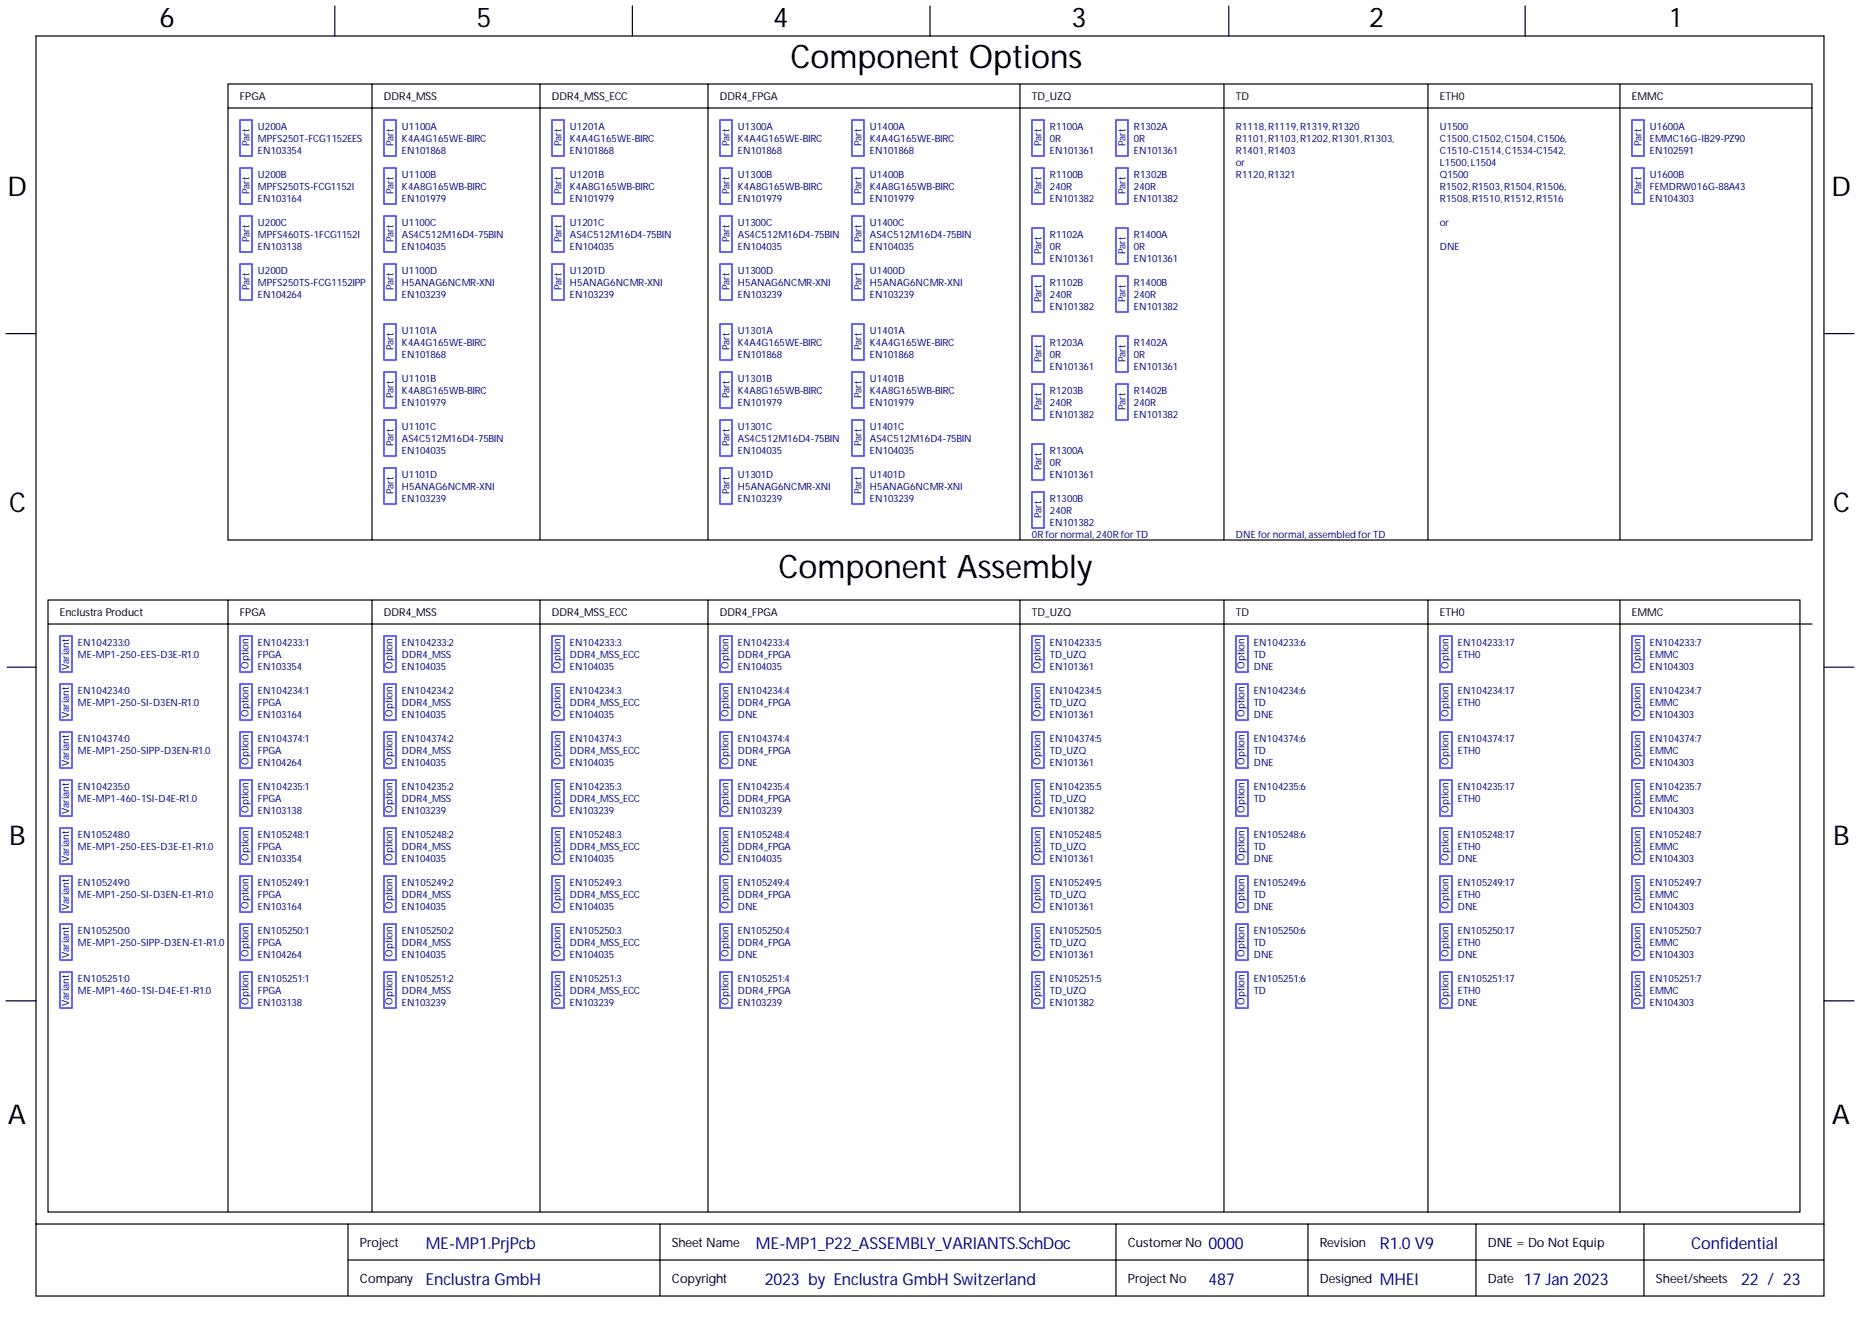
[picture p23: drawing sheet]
<svg xmlns="http://www.w3.org/2000/svg" width="393mm" height="282mm" viewBox="0 0 393 282" stroke-linecap="round" stroke-linejoin="round" font-family="sans-serif">
<defs><g id="words">
<g font-size="6.9">
<text x="167.1" y="14.3">Component Options</text>
<text x="164.5" y="122.1">Component Assembly</text>
</g>
<g font-size="5.8">
<text x="33.7" y="5.7">6</text>
<text x="100.7" y="5.7">5</text>
<text x="163.4" y="5.7">4</text>
<text x="226.5" y="5.7">3</text>
<text x="289.4" y="5.7">2</text>
<text x="353.1" y="5.7">1</text>
<text x="1.6" y="41.4">D</text>
<text x="387.1" y="41.4">D</text>
<text x="1.9" y="108.2">C</text>
<text x="387.5" y="108.2">C</text>
<text x="1.9" y="178.7">B</text>
<text x="387.5" y="178.7">B</text>
<text x="1.7" y="237.6">A</text>
<text x="387.2" y="237.6">A</text>
</g>
<g font-size="3.5" fill="#000080">
<text x="90" y="264.1">ME-MP1.PrjPcb</text>
<text x="159.8" y="264.1">ME-MP1_P22_ASSEMBLY_VARIANTS.SchDoc</text>
<text x="255.4" y="264.1">0000</text>
<text x="357.4" y="264.1">Confidential</text>
<text x="90" y="271.7">Enclustra GmbH</text>
<text x="161.6" y="271.7">2023 by Enclustra GmbH Switzerland</text>
<text x="255.4" y="271.7">487</text>
<text x="291.7" y="271.7">MHEI</text>
<text x="322.1" y="271.7">17 Jan 2023</text>
<text x="368" y="271.7">22 / 23</text>
</g>
<text font-size="3.5" fill="#00007c" x="291.7" y="264.1">R1.0V9</text>
<g font-size="2.7">
<text x="76.1" y="263.7">Project</text>
<text x="142" y="263.7">Sheet Name</text>
<text x="238.4" y="263.7">CustomerNo</text>
<text x="279" y="263.7">Revision</text>
<text x="314.5" y="263.7">DNE = Do Not Equip</text>
<text x="76.1" y="271.3">Company</text>
<text x="142" y="271.3">Copyright</text>
<text x="238.4" y="271.3">Project No</text>
<text x="279" y="271.3">Designed</text>
<text x="314.5" y="271.3">Date</text>
<text x="350" y="271.3">Sheet/sheets</text>
</g>
<g font-size="2.3">
<text x="50.7" y="21.2">FPGA</text>
<text x="81.2" y="21.2">DDR4_MSS</text>
<text x="116.7" y="21.2">DDR4_MSS_ECC</text>
<text x="152.2" y="21.2">DDR4_FPGA</text>
<text x="218.1" y="21.2">TD_UZQ</text>
<text x="261.2" y="21.2">TD</text>
<text x="304.4" y="21.2">ETH0</text>
<text x="344.9" y="21.2">EMMC</text>
<text x="12.7" y="130.3">Enclustra Product</text>
<text x="50.7" y="130.3">FPGA</text>
<text x="81.2" y="130.3">DDR4_MSS</text>
<text x="116.7" y="130.3">DDR4_MSS_ECC</text>
<text x="152.2" y="130.3">DDR4_FPGA</text>
<text x="218.1" y="130.3">TD_UZQ</text>
<text x="261.2" y="130.3">TD</text>
<text x="304.4" y="130.3">ETH0</text>
<text x="344.9" y="130.3">EMMC</text>
</g>
<g font-size="2.1" fill="#000080">
<text x="54.5" y="27.4">U200A</text>
<text x="54.5" y="29.9">MPFS250T-FCG1152EES</text>
<text x="85" y="27.4">U1100A</text>
<text x="85" y="29.9">K4A4G165WE-BIRC</text>
<text x="120.5" y="27.4">U1201A</text>
<text x="120.5" y="29.9">K4A4G165WE-BIRC</text>
<text x="156" y="27.4">U1300A</text>
<text x="156" y="29.9">K4A4G165WE-BIRC</text>
<text x="183.9" y="27.4">U1400A</text>
<text x="183.9" y="29.9">K4A4G165WE-BIRC</text>
<text x="221.9" y="27.4">R1100A</text>
<text x="221.9" y="29.9">0R</text>
<text x="239.7" y="27.4">R1302A</text>
<text x="239.7" y="29.9">0R</text>
<text x="261.2" y="27.4">R1118,R1119,R1319,R1320</text>
<text x="261.2" y="29.9">R1101,R1103,R1202,R1301,R1303,</text>
<text x="304.4" y="27.4">U1500</text>
<text x="304.4" y="29.9">C1500,C1502,C1504,C1506,</text>
<text x="348.7" y="27.4">U1600A</text>
<text x="348.7" y="29.9">EMMC16G-IB29-PZ90</text>
<text x="52.8" y="31" transform="rotate(-90 52.8 31)">Part</text>
<text x="54.5" y="32.5">EN103354</text>
<text x="83.2" y="31" transform="rotate(-90 83.2 31)">Part</text>
<text x="85" y="32.5">EN101868</text>
<text x="118.7" y="31" transform="rotate(-90 118.7 31)">Part</text>
<text x="120.5" y="32.5">EN101868</text>
<text x="154.2" y="31" transform="rotate(-90 154.2 31)">Part</text>
<text x="156" y="32.5">EN101868</text>
<text x="182.1" y="31" transform="rotate(-90 182.1 31)">Part</text>
<text x="183.9" y="32.5">EN101868</text>
<text x="220.2" y="31" transform="rotate(-90 220.2 31)">Part</text>
<text x="221.9" y="32.5">EN101361</text>
<text x="237.9" y="31" transform="rotate(-90 237.9 31)">Part</text>
<text x="239.7" y="32.5">EN101361</text>
<text x="261.2" y="35">or</text>
<text x="261.2" y="32.5">R1401,R1403</text>
<text x="304.4" y="32.5">C1510-C1514,C1534-C1542,</text>
<text x="304.4" y="35">L1500,L1504</text>
<text x="347" y="31" transform="rotate(-90 347 31)">Part</text>
<text x="348.7" y="32.5">EN102591</text>
<text x="52.8" y="41.1" transform="rotate(-90 52.8 41.1)">Part</text>
<text x="54.5" y="37.6">U200B</text>
<text x="54.5" y="40.1">MPFS250TS-FCG1152I</text>
<text x="83.2" y="41.1" transform="rotate(-90 83.2 41.1)">Part</text>
<text x="85" y="37.6">U1100B</text>
<text x="85" y="40.1">K4A8G165WB-BIRC</text>
<text x="118.7" y="41.1" transform="rotate(-90 118.7 41.1)">Part</text>
<text x="120.5" y="37.6">U1201B</text>
<text x="120.5" y="40.1">K4A8G165WB-BIRC</text>
<text x="154.2" y="41.1" transform="rotate(-90 154.2 41.1)">Part</text>
<text x="156" y="37.6">U1300B</text>
<text x="156" y="40.1">K4A8G165WB-BIRC</text>
<text x="182.1" y="41.1" transform="rotate(-90 182.1 41.1)">Part</text>
<text x="183.9" y="37.6">U1400B</text>
<text x="183.9" y="40.1">K4A8G165WB-BIRC</text>
<text x="220.2" y="41.1" transform="rotate(-90 220.2 41.1)">Part</text>
<text x="221.9" y="37.6">R1100B</text>
<text x="221.9" y="40.1">240R</text>
<text x="237.9" y="41.1" transform="rotate(-90 237.9 41.1)">Part</text>
<text x="239.7" y="37.6">R1302B</text>
<text x="239.7" y="40.1">240R</text>
<text x="261.2" y="37.6">R1120,R1321</text>
<text x="304.4" y="40.1">R1502,R1503,R1504,R1506,</text>
<text x="304.4" y="37.6">Q1500</text>
<text x="347" y="41.1" transform="rotate(-90 347 41.1)">Part</text>
<text x="348.7" y="37.6">U1600B</text>
<text x="348.7" y="40.1">FEMDRW016G-88A43</text>
<text x="54.5" y="42.6">EN103164</text>
<text x="54.5" y="47.7">U200C</text>
<text x="85" y="42.6">EN101979</text>
<text x="85" y="47.7">U1100C</text>
<text x="120.5" y="42.6">EN101979</text>
<text x="120.5" y="47.7">U1201C</text>
<text x="156" y="42.6">EN101979</text>
<text x="156" y="47.7">U1300C</text>
<text x="183.9" y="42.6">EN101979</text>
<text x="183.9" y="47.7">U1400C</text>
<text x="221.9" y="42.6">EN101382</text>
<text x="239.7" y="42.6">EN101382</text>
<text x="304.4" y="42.6">R1508,R1510,R1512,R1516</text>
<text x="304.4" y="47.7">or</text>
<text x="348.7" y="42.6">EN104303</text>
<text x="52.8" y="51.3" transform="rotate(-90 52.8 51.3)">Part</text>
<text x="54.5" y="52.8">EN103138</text>
<text x="54.5" y="50.2">MPFS460TS-1FCG1152I</text>
<text x="83.2" y="51.3" transform="rotate(-90 83.2 51.3)">Part</text>
<text x="85" y="52.8">EN104035</text>
<text x="85" y="50.2">AS4C512M16D4-75BIN</text>
<text x="118.7" y="51.3" transform="rotate(-90 118.7 51.3)">Part</text>
<text x="120.5" y="52.8">EN104035</text>
<text x="120.5" y="50.2">AS4C512M16D4-75BIN</text>
<text x="154.2" y="51.3" transform="rotate(-90 154.2 51.3)">Part</text>
<text x="156" y="52.8">EN104035</text>
<text x="156" y="50.2">AS4C512M16D4-75BIN</text>
<text x="182.1" y="51.3" transform="rotate(-90 182.1 51.3)">Part</text>
<text x="183.9" y="52.8">EN104035</text>
<text x="183.9" y="50.2">AS4C512M16D4-75BIN</text>
<text x="220.2" y="53.8" transform="rotate(-90 220.2 53.8)">Part</text>
<text x="221.9" y="50.2">R1102A</text>
<text x="221.9" y="52.8">0R</text>
<text x="237.9" y="53.8" transform="rotate(-90 237.9 53.8)">Part</text>
<text x="239.7" y="50.2">R1400A</text>
<text x="239.7" y="52.8">0R</text>
<text x="304.4" y="52.8">DNE</text>
<text x="54.5" y="57.9">U200D</text>
<text x="85" y="57.9">U1100D</text>
<text x="120.5" y="57.9">U1201D</text>
<text x="156" y="57.9">U1300D</text>
<text x="183.9" y="57.9">U1400D</text>
<text x="221.9" y="55.3">EN101361</text>
<text x="239.7" y="55.3">EN101361</text>
<text x="52.8" y="61.4" transform="rotate(-90 52.8 61.4)">Part</text>
<text x="54.5" y="62.9">EN104264</text>
<text x="54.5" y="60.4">MPFS250TS-FCG1152IPP</text>
<text x="83.2" y="61.4" transform="rotate(-90 83.2 61.4)">Part</text>
<text x="85" y="62.9">EN103239</text>
<text x="85" y="60.4">H5ANAG6NCMR-XNI</text>
<text x="118.7" y="61.4" transform="rotate(-90 118.7 61.4)">Part</text>
<text x="120.5" y="62.9">EN103239</text>
<text x="120.5" y="60.4">H5ANAG6NCMR-XNI</text>
<text x="154.2" y="61.4" transform="rotate(-90 154.2 61.4)">Part</text>
<text x="156" y="62.9">EN103239</text>
<text x="156" y="60.4">H5ANAG6NCMR-XNI</text>
<text x="182.1" y="61.4" transform="rotate(-90 182.1 61.4)">Part</text>
<text x="183.9" y="62.9">EN103239</text>
<text x="183.9" y="60.4">H5ANAG6NCMR-XNI</text>
<text x="220.2" y="63.9" transform="rotate(-90 220.2 63.9)">Part</text>
<text x="221.9" y="65.5">EN101382</text>
<text x="221.9" y="60.4">R1102B</text>
<text x="221.9" y="62.9">240R</text>
<text x="237.9" y="63.9" transform="rotate(-90 237.9 63.9)">Part</text>
<text x="239.7" y="65.5">EN101382</text>
<text x="239.7" y="60.4">R1400B</text>
<text x="239.7" y="62.9">240R</text>
<text x="85" y="70.5">U1101A</text>
<text x="156" y="70.5">U1301A</text>
<text x="183.9" y="70.5">U1401A</text>
<text x="83.2" y="74.1" transform="rotate(-90 83.2 74.1)">Part</text>
<text x="85" y="75.6">EN101868</text>
<text x="85" y="73.1">K4A4G165WE-BIRC</text>
<text x="154.2" y="74.1" transform="rotate(-90 154.2 74.1)">Part</text>
<text x="156" y="75.6">EN101868</text>
<text x="156" y="73.1">K4A4G165WE-BIRC</text>
<text x="182.1" y="74.1" transform="rotate(-90 182.1 74.1)">Part</text>
<text x="183.9" y="75.6">EN101868</text>
<text x="183.9" y="73.1">K4A4G165WE-BIRC</text>
<text x="220.2" y="76.6" transform="rotate(-90 220.2 76.6)">Part</text>
<text x="221.9" y="73.1">R1203A</text>
<text x="221.9" y="75.6">0R</text>
<text x="237.9" y="76.6" transform="rotate(-90 237.9 76.6)">Part</text>
<text x="239.7" y="73.1">R1402A</text>
<text x="239.7" y="75.6">0R</text>
<text x="85" y="80.7">U1101B</text>
<text x="85" y="83.2">K4A8G165WB-BIRC</text>
<text x="156" y="80.7">U1301B</text>
<text x="156" y="83.2">K4A8G165WB-BIRC</text>
<text x="183.9" y="80.7">U1401B</text>
<text x="183.9" y="83.2">K4A8G165WB-BIRC</text>
<text x="221.9" y="78.2">EN101361</text>
<text x="221.9" y="83.2">R1203B</text>
<text x="239.7" y="78.2">EN101361</text>
<text x="239.7" y="83.2">R1402B</text>
<text x="83.2" y="84.2" transform="rotate(-90 83.2 84.2)">Part</text>
<text x="85" y="85.8">EN101979</text>
<text x="154.2" y="84.2" transform="rotate(-90 154.2 84.2)">Part</text>
<text x="156" y="85.8">EN101979</text>
<text x="182.1" y="84.2" transform="rotate(-90 182.1 84.2)">Part</text>
<text x="183.9" y="85.8">EN101979</text>
<text x="220.2" y="86.8" transform="rotate(-90 220.2 86.8)">Part</text>
<text x="221.9" y="88.3">EN101382</text>
<text x="221.9" y="85.8">240R</text>
<text x="237.9" y="86.8" transform="rotate(-90 237.9 86.8)">Part</text>
<text x="239.7" y="88.3">EN101382</text>
<text x="239.7" y="85.8">240R</text>
<text x="83.2" y="94.4" transform="rotate(-90 83.2 94.4)">Part</text>
<text x="85" y="95.9">EN104035</text>
<text x="85" y="90.8">U1101C</text>
<text x="85" y="93.4">AS4C512M16D4-75BIN</text>
<text x="154.2" y="94.4" transform="rotate(-90 154.2 94.4)">Part</text>
<text x="156" y="95.9">EN104035</text>
<text x="156" y="90.8">U1301C</text>
<text x="156" y="93.4">AS4C512M16D4-75BIN</text>
<text x="182.1" y="94.4" transform="rotate(-90 182.1 94.4)">Part</text>
<text x="183.9" y="95.9">EN104035</text>
<text x="183.9" y="90.8">U1401C</text>
<text x="183.9" y="93.4">AS4C512M16D4-75BIN</text>
<text x="221.9" y="95.9">R1300A</text>
<text x="85" y="101">U1101D</text>
<text x="156" y="101">U1301D</text>
<text x="183.9" y="101">U1401D</text>
<text x="220.2" y="99.5" transform="rotate(-90 220.2 99.5)">Part</text>
<text x="221.9" y="101">EN101361</text>
<text x="221.9" y="98.5">0R</text>
<text x="83.2" y="104.5" transform="rotate(-90 83.2 104.5)">Part</text>
<text x="85" y="106.1">EN103239</text>
<text x="85" y="103.5">H5ANAG6NCMR-XNI</text>
<text x="154.2" y="104.5" transform="rotate(-90 154.2 104.5)">Part</text>
<text x="156" y="106.1">EN103239</text>
<text x="156" y="103.5">H5ANAG6NCMR-XNI</text>
<text x="182.1" y="104.5" transform="rotate(-90 182.1 104.5)">Part</text>
<text x="183.9" y="106.1">EN103239</text>
<text x="183.9" y="103.5">H5ANAG6NCMR-XNI</text>
<text x="221.9" y="106.1">R1300B</text>
<text x="218.1" y="113.7">0R fornormal, 240R forTD</text>
<text x="220.2" y="109.6" transform="rotate(-90 220.2 109.6)">Part</text>
<text x="221.9" y="111.1">EN101382</text>
<text x="221.9" y="108.6">240R</text>
<text x="261.2" y="113.7">DNE fornormal, assembled forTD</text>
<text x="16.5" y="136.5">EN104233:0</text>
<text x="54.5" y="136.5">EN104233:1</text>
<text x="85" y="136.5">EN104233:2</text>
<text x="120.5" y="136.5">EN104233:3</text>
<text x="156" y="136.5">EN104233:4</text>
<text x="221.9" y="136.5">EN104233:5</text>
<text x="265" y="136.5">EN104233:6</text>
<text x="308.2" y="136.5">EN104233:17</text>
<text x="348.7" y="136.5">EN104233:7</text>
<text x="14.6" y="141.6" transform="rotate(-90 14.6 141.6)">Variant</text>
<text x="16.5" y="139.1">ME-MP1-250-EES-D3E-R1.0</text>
<text x="52.5" y="141.4" transform="rotate(-90 52.5 141.4)">Option</text>
<text x="54.5" y="141.6">EN103354</text>
<text x="54.5" y="139.1">FPGA</text>
<text x="82.9" y="141.4" transform="rotate(-90 82.9 141.4)">Option</text>
<text x="85" y="141.6">EN104035</text>
<text x="85" y="139.1">DDR4_MSS</text>
<text x="118.4" y="141.4" transform="rotate(-90 118.4 141.4)">Option</text>
<text x="120.5" y="141.6">EN104035</text>
<text x="120.5" y="139.1">DDR4_MSS_ECC</text>
<text x="154" y="141.4" transform="rotate(-90 154 141.4)">Option</text>
<text x="156" y="141.6">EN104035</text>
<text x="156" y="139.1">DDR4_FPGA</text>
<text x="219.9" y="141.4" transform="rotate(-90 219.9 141.4)">Option</text>
<text x="221.9" y="141.6">EN101361</text>
<text x="221.9" y="139.1">TD_UZQ</text>
<text x="263" y="141.4" transform="rotate(-90 263 141.4)">Option</text>
<text x="265" y="141.6">DNE</text>
<text x="265" y="139.1">TD</text>
<text x="306.1" y="141.4" transform="rotate(-90 306.1 141.4)">Option</text>
<text x="308.2" y="139.1">ETH0</text>
<text x="346.7" y="141.4" transform="rotate(-90 346.7 141.4)">Option</text>
<text x="348.7" y="141.6">EN104303</text>
<text x="348.7" y="139.1">EMMC</text>
<text x="16.5" y="146.7">EN104234:0</text>
<text x="16.5" y="149.2">ME-MP1-250-SI-D3EN-R1.0</text>
<text x="54.5" y="146.7">EN104234:1</text>
<text x="54.5" y="149.2">FPGA</text>
<text x="85" y="146.7">EN104234:2</text>
<text x="85" y="149.2">DDR4_MSS</text>
<text x="120.5" y="146.7">EN104234:3</text>
<text x="120.5" y="149.2">DDR4_MSS_ECC</text>
<text x="156" y="146.7">EN104234:4</text>
<text x="156" y="149.2">DDR4_FPGA</text>
<text x="221.9" y="146.7">EN104234:5</text>
<text x="221.9" y="149.2">TD_UZQ</text>
<text x="265" y="146.7">EN104234:6</text>
<text x="265" y="149.2">TD</text>
<text x="308.2" y="146.7">EN104234:17</text>
<text x="308.2" y="149.2">ETH0</text>
<text x="348.7" y="146.7">EN104234:7</text>
<text x="348.7" y="149.2">EMMC</text>
<text x="14.6" y="151.7" transform="rotate(-90 14.6 151.7)">Variant</text>
<text x="52.5" y="151.6" transform="rotate(-90 52.5 151.6)">Option</text>
<text x="54.5" y="151.7">EN103164</text>
<text x="82.9" y="151.6" transform="rotate(-90 82.9 151.6)">Option</text>
<text x="85" y="151.7">EN104035</text>
<text x="118.4" y="151.6" transform="rotate(-90 118.4 151.6)">Option</text>
<text x="120.5" y="151.7">EN104035</text>
<text x="154" y="151.6" transform="rotate(-90 154 151.6)">Option</text>
<text x="156" y="151.7">DNE</text>
<text x="219.9" y="151.6" transform="rotate(-90 219.9 151.6)">Option</text>
<text x="221.9" y="151.7">EN101361</text>
<text x="263" y="151.6" transform="rotate(-90 263 151.6)">Option</text>
<text x="265" y="151.7">DNE</text>
<text x="306.1" y="151.6" transform="rotate(-90 306.1 151.6)">Option</text>
<text x="346.7" y="151.6" transform="rotate(-90 346.7 151.6)">Option</text>
<text x="348.7" y="151.7">EN104303</text>
<text x="14.6" y="161.9" transform="rotate(-90 14.6 161.9)">Variant</text>
<text x="16.5" y="156.8">EN104374:0</text>
<text x="16.5" y="159.4">ME-MP1-250-SIPP-D3EN-R1.0</text>
<text x="52.5" y="161.7" transform="rotate(-90 52.5 161.7)">Option</text>
<text x="54.5" y="161.9">EN104264</text>
<text x="54.5" y="156.8">EN104374:1</text>
<text x="54.5" y="159.4">FPGA</text>
<text x="82.9" y="161.7" transform="rotate(-90 82.9 161.7)">Option</text>
<text x="85" y="161.9">EN104035</text>
<text x="85" y="156.8">EN104374:2</text>
<text x="85" y="159.4">DDR4_MSS</text>
<text x="118.4" y="161.7" transform="rotate(-90 118.4 161.7)">Option</text>
<text x="120.5" y="161.9">EN104035</text>
<text x="120.5" y="156.8">EN104374:3</text>
<text x="120.5" y="159.4">DDR4_MSS_ECC</text>
<text x="154" y="161.7" transform="rotate(-90 154 161.7)">Option</text>
<text x="156" y="161.9">DNE</text>
<text x="156" y="156.8">EN104374:4</text>
<text x="156" y="159.4">DDR4_FPGA</text>
<text x="219.9" y="161.7" transform="rotate(-90 219.9 161.7)">Option</text>
<text x="221.9" y="161.9">EN101361</text>
<text x="221.9" y="156.8">EN104374:5</text>
<text x="221.9" y="159.4">TD_UZQ</text>
<text x="263" y="161.7" transform="rotate(-90 263 161.7)">Option</text>
<text x="265" y="161.9">DNE</text>
<text x="265" y="156.8">EN104374:6</text>
<text x="265" y="159.4">TD</text>
<text x="306.1" y="161.7" transform="rotate(-90 306.1 161.7)">Option</text>
<text x="308.2" y="156.8">EN104374:17</text>
<text x="308.2" y="159.4">ETH0</text>
<text x="346.7" y="161.7" transform="rotate(-90 346.7 161.7)">Option</text>
<text x="348.7" y="161.9">EN104303</text>
<text x="348.7" y="156.8">EN104374:7</text>
<text x="348.7" y="159.4">EMMC</text>
<text x="16.5" y="167">EN104235:0</text>
<text x="54.5" y="167">EN104235:1</text>
<text x="85" y="167">EN104235:2</text>
<text x="120.5" y="167">EN104235:3</text>
<text x="156" y="167">EN104235:4</text>
<text x="221.9" y="167">EN104235:5</text>
<text x="265" y="167">EN104235:6</text>
<text x="308.2" y="167">EN104235:17</text>
<text x="348.7" y="167">EN104235:7</text>
<text x="14.6" y="172" transform="rotate(-90 14.6 172)">Variant</text>
<text x="16.5" y="169.5">ME-MP1-460-1SI-D4E-R1.0</text>
<text x="52.5" y="171.9" transform="rotate(-90 52.5 171.9)">Option</text>
<text x="54.5" y="172">EN103138</text>
<text x="54.5" y="169.5">FPGA</text>
<text x="82.9" y="171.9" transform="rotate(-90 82.9 171.9)">Option</text>
<text x="85" y="172">EN103239</text>
<text x="85" y="169.5">DDR4_MSS</text>
<text x="118.4" y="171.9" transform="rotate(-90 118.4 171.9)">Option</text>
<text x="120.5" y="172">EN103239</text>
<text x="120.5" y="169.5">DDR4_MSS_ECC</text>
<text x="154" y="171.9" transform="rotate(-90 154 171.9)">Option</text>
<text x="156" y="172">EN103239</text>
<text x="156" y="169.5">DDR4_FPGA</text>
<text x="219.9" y="171.9" transform="rotate(-90 219.9 171.9)">Option</text>
<text x="221.9" y="172">EN101382</text>
<text x="221.9" y="169.5">TD_UZQ</text>
<text x="263" y="171.9" transform="rotate(-90 263 171.9)">Option</text>
<text x="265" y="169.5">TD</text>
<text x="306.1" y="171.9" transform="rotate(-90 306.1 171.9)">Option</text>
<text x="308.2" y="169.5">ETH0</text>
<text x="346.7" y="171.9" transform="rotate(-90 346.7 171.9)">Option</text>
<text x="348.7" y="172">EN104303</text>
<text x="348.7" y="169.5">EMMC</text>
<text x="16.5" y="177.1">EN105248:0</text>
<text x="16.5" y="179.7">ME-MP1-250-EES-D3E-E1-R1.0</text>
<text x="54.5" y="177.1">EN105248:1</text>
<text x="54.5" y="179.7">FPGA</text>
<text x="85" y="177.1">EN105248:2</text>
<text x="85" y="179.7">DDR4_MSS</text>
<text x="120.5" y="177.1">EN105248:3</text>
<text x="120.5" y="179.7">DDR4_MSS_ECC</text>
<text x="156" y="177.1">EN105248:4</text>
<text x="156" y="179.7">DDR4_FPGA</text>
<text x="221.9" y="177.1">EN105248:5</text>
<text x="221.9" y="179.7">TD_UZQ</text>
<text x="265" y="177.1">EN105248:6</text>
<text x="265" y="179.7">TD</text>
<text x="308.2" y="177.1">EN105248:17</text>
<text x="308.2" y="179.7">ETH0</text>
<text x="348.7" y="177.1">EN105248:7</text>
<text x="348.7" y="179.7">EMMC</text>
<text x="14.6" y="182.2" transform="rotate(-90 14.6 182.2)">Variant</text>
<text x="52.5" y="182" transform="rotate(-90 52.5 182)">Option</text>
<text x="54.5" y="182.2">EN103354</text>
<text x="82.9" y="182" transform="rotate(-90 82.9 182)">Option</text>
<text x="85" y="182.2">EN104035</text>
<text x="118.4" y="182" transform="rotate(-90 118.4 182)">Option</text>
<text x="120.5" y="182.2">EN104035</text>
<text x="154" y="182" transform="rotate(-90 154 182)">Option</text>
<text x="156" y="182.2">EN104035</text>
<text x="219.9" y="182" transform="rotate(-90 219.9 182)">Option</text>
<text x="221.9" y="182.2">EN101361</text>
<text x="263" y="182" transform="rotate(-90 263 182)">Option</text>
<text x="265" y="182.2">DNE</text>
<text x="306.1" y="182" transform="rotate(-90 306.1 182)">Option</text>
<text x="308.2" y="182.2">DNE</text>
<text x="346.7" y="182" transform="rotate(-90 346.7 182)">Option</text>
<text x="348.7" y="182.2">EN104303</text>
<text x="16.5" y="187.3">EN105249:0</text>
<text x="16.5" y="189.8">ME-MP1-250-SI-D3EN-E1-R1.0</text>
<text x="54.5" y="187.3">EN105249:1</text>
<text x="54.5" y="189.8">FPGA</text>
<text x="85" y="187.3">EN105249:2</text>
<text x="85" y="189.8">DDR4_MSS</text>
<text x="120.5" y="187.3">EN105249:3</text>
<text x="120.5" y="189.8">DDR4_MSS_ECC</text>
<text x="156" y="187.3">EN105249:4</text>
<text x="156" y="189.8">DDR4_FPGA</text>
<text x="221.9" y="187.3">EN105249:5</text>
<text x="221.9" y="189.8">TD_UZQ</text>
<text x="265" y="187.3">EN105249:6</text>
<text x="265" y="189.8">TD</text>
<text x="308.2" y="187.3">EN105249:17</text>
<text x="308.2" y="189.8">ETH0</text>
<text x="348.7" y="187.3">EN105249:7</text>
<text x="348.7" y="189.8">EMMC</text>
<text x="14.6" y="192.3" transform="rotate(-90 14.6 192.3)">Variant</text>
<text x="16.5" y="197.4">EN105250:0</text>
<text x="52.5" y="192.2" transform="rotate(-90 52.5 192.2)">Option</text>
<text x="54.5" y="192.3">EN103164</text>
<text x="54.5" y="197.4">EN105250:1</text>
<text x="82.9" y="192.2" transform="rotate(-90 82.9 192.2)">Option</text>
<text x="85" y="192.3">EN104035</text>
<text x="85" y="197.4">EN105250:2</text>
<text x="118.4" y="192.2" transform="rotate(-90 118.4 192.2)">Option</text>
<text x="120.5" y="192.3">EN104035</text>
<text x="120.5" y="197.4">EN105250:3</text>
<text x="154" y="192.2" transform="rotate(-90 154 192.2)">Option</text>
<text x="156" y="192.3">DNE</text>
<text x="156" y="197.4">EN105250:4</text>
<text x="219.9" y="192.2" transform="rotate(-90 219.9 192.2)">Option</text>
<text x="221.9" y="192.3">EN101361</text>
<text x="221.9" y="197.4">EN105250:5</text>
<text x="263" y="192.2" transform="rotate(-90 263 192.2)">Option</text>
<text x="265" y="192.3">DNE</text>
<text x="265" y="197.4">EN105250:6</text>
<text x="306.1" y="192.2" transform="rotate(-90 306.1 192.2)">Option</text>
<text x="308.2" y="192.3">DNE</text>
<text x="308.2" y="197.4">EN105250:17</text>
<text x="346.7" y="192.2" transform="rotate(-90 346.7 192.2)">Option</text>
<text x="348.7" y="192.3">EN104303</text>
<text x="348.7" y="197.4">EN105250:7</text>
<text x="14.6" y="202.5" transform="rotate(-90 14.6 202.5)">Variant</text>
<text x="16.5" y="200">ME-MP1-250-SIPP-D3EN-E1-R1.0</text>
<text x="52.5" y="202.3" transform="rotate(-90 52.5 202.3)">Option</text>
<text x="54.5" y="202.5">EN104264</text>
<text x="54.5" y="200">FPGA</text>
<text x="82.9" y="202.3" transform="rotate(-90 82.9 202.3)">Option</text>
<text x="85" y="202.5">EN104035</text>
<text x="85" y="200">DDR4_MSS</text>
<text x="118.4" y="202.3" transform="rotate(-90 118.4 202.3)">Option</text>
<text x="120.5" y="202.5">EN104035</text>
<text x="120.5" y="200">DDR4_MSS_ECC</text>
<text x="154" y="202.3" transform="rotate(-90 154 202.3)">Option</text>
<text x="156" y="202.5">DNE</text>
<text x="156" y="200">DDR4_FPGA</text>
<text x="219.9" y="202.3" transform="rotate(-90 219.9 202.3)">Option</text>
<text x="221.9" y="202.5">EN101361</text>
<text x="221.9" y="200">TD_UZQ</text>
<text x="263" y="202.3" transform="rotate(-90 263 202.3)">Option</text>
<text x="265" y="202.5">DNE</text>
<text x="265" y="200">TD</text>
<text x="306.1" y="202.3" transform="rotate(-90 306.1 202.3)">Option</text>
<text x="308.2" y="202.5">DNE</text>
<text x="308.2" y="200">ETH0</text>
<text x="346.7" y="202.3" transform="rotate(-90 346.7 202.3)">Option</text>
<text x="348.7" y="202.5">EN104303</text>
<text x="348.7" y="200">EMMC</text>
<text x="16.5" y="207.6">EN105251:0</text>
<text x="54.5" y="207.6">EN105251:1</text>
<text x="85" y="207.6">EN105251:2</text>
<text x="120.5" y="207.6">EN105251:3</text>
<text x="156" y="207.6">EN105251:4</text>
<text x="221.9" y="207.6">EN105251:5</text>
<text x="265" y="207.6">EN105251:6</text>
<text x="308.2" y="207.6">EN105251:17</text>
<text x="348.7" y="207.6">EN105251:7</text>
<text x="14.6" y="212.6" transform="rotate(-90 14.6 212.6)">Variant</text>
<text x="16.5" y="210.1">ME-MP1-460-1SI-D4E-E1-R1.0</text>
<text x="52.5" y="212.5" transform="rotate(-90 52.5 212.5)">Option</text>
<text x="54.5" y="212.6">EN103138</text>
<text x="54.5" y="210.1">FPGA</text>
<text x="82.9" y="212.5" transform="rotate(-90 82.9 212.5)">Option</text>
<text x="85" y="212.6">EN103239</text>
<text x="85" y="210.1">DDR4_MSS</text>
<text x="118.4" y="212.5" transform="rotate(-90 118.4 212.5)">Option</text>
<text x="120.5" y="212.6">EN103239</text>
<text x="120.5" y="210.1">DDR4_MSS_ECC</text>
<text x="154" y="212.5" transform="rotate(-90 154 212.5)">Option</text>
<text x="156" y="212.6">EN103239</text>
<text x="156" y="210.1">DDR4_FPGA</text>
<text x="219.9" y="212.5" transform="rotate(-90 219.9 212.5)">Option</text>
<text x="221.9" y="212.6">EN101382</text>
<text x="221.9" y="210.1">TD_UZQ</text>
<text x="263" y="212.5" transform="rotate(-90 263 212.5)">Option</text>
<text x="265" y="210.1">TD</text>
<text x="306.1" y="212.5" transform="rotate(-90 306.1 212.5)">Option</text>
<text x="308.2" y="212.6">DNE</text>
<text x="308.2" y="210.1">ETH0</text>
<text x="346.7" y="212.5" transform="rotate(-90 346.7 212.5)">Option</text>
<text x="348.7" y="212.6">EN104303</text>
<text x="348.7" y="210.1">EMMC</text>
</g>
</g></defs>
<g fill="none" stroke="#000" stroke-width=".25">
<path d="M7.6 7.6h377.9v266.5h-377.9zM48.2 17.8h334.8v96.4h-334.8zM70.8 1.3v6.3M78.6 17.8v96.4M114.1 17.8v96.4M133.7 1.3v6.3M149.6 17.8v96.4M196.6 1.3v6.3M215.6 17.8v96.4M258.7 17.8v96.4M259.7 1.3v6.3M301.8 17.8v96.4"/>
<path d="M322.4 1.3v6.3M342.4 17.8v96.4M48.2 22.8h334.8M1.3 70.5h6.3M385.5 70.5h6.4M10.1 126.9h370.3v129.4h-370.3zM10.1 132h372.9M48.2 126.9v129.4M78.6 126.9v129.4M114.1 126.9v129.4M149.6 126.9v129.4M215.6 126.9v129.4"/>
<path d="M258.7 126.9v129.4M301.8 126.9v129.4M342.4 126.9v129.4M1.5 141.1h6.1M385.5 141.1h6.4M1.3 211.6h6.3M385.5 211.6h6.4M7.6 258.8h377.9M73.6 258.8v15.3M139.5 258.8v15.3M235.9 258.8v15.3M276.5 258.8v15.3"/>
<path d="M312 258.8v15.3M347.5 258.8v15.3M73.6 266.4h311.9"/>
</g>
<g fill="none" stroke="#00f" stroke-width=".25">
<path d="M50.7 35.5h2.6v7.6h-2.6zM50.7 25.4h2.6v7.6h-2.6zM81.2 35.5h2.5v7.6h-2.5zM81.2 25.4h2.5v7.6h-2.5zM116.7 35.5h2.5v7.6h-2.5zM116.7 25.4h2.5v7.6h-2.5zM152.2 35.5h2.5v7.6h-2.5zM152.2 25.4h2.5v7.6h-2.5zM180.1 35.5h2.5v7.6h-2.5zM180.1 25.4h2.5v7.6h-2.5zM218.1 35.5h2.6v7.6h-2.6zM218.1 25.4h2.6v7.6h-2.6z"/>
<path d="M235.9 35.5h2.5v7.6h-2.5zM235.9 25.4h2.5v7.6h-2.5zM344.9 35.5h2.6v7.6h-2.6zM344.9 25.4h2.6v7.6h-2.6zM50.7 45.7h2.6v7.6h-2.6zM50.7 55.8h2.6v7.6h-2.6zM81.2 45.7h2.5v7.6h-2.5zM81.2 55.8h2.5v7.6h-2.5zM116.7 45.7h2.5v7.6h-2.5zM116.7 55.8h2.5v7.6h-2.5zM152.2 45.7h2.5v7.6h-2.5zM152.2 55.8h2.5v7.6h-2.5z"/>
<path d="M180.1 45.7h2.5v7.6h-2.5zM180.1 55.8h2.5v7.6h-2.5zM218.1 48.2h2.6v7.6h-2.6zM218.1 58.4h2.6v7.6h-2.6zM235.9 48.2h2.5v7.6h-2.5zM235.9 58.4h2.5v7.6h-2.5zM81.2 68.5h2.5v7.6h-2.5zM81.2 78.7h2.5v7.6h-2.5zM152.2 68.5h2.5v7.6h-2.5zM152.2 78.7h2.5v7.6h-2.5zM180.1 68.5h2.5v7.6h-2.5zM180.1 78.7h2.5v7.6h-2.5z"/>
<path d="M218.1 71.1h2.6v7.6h-2.6zM235.9 71.1h2.5v7.6h-2.5zM81.2 88.8h2.5v7.6h-2.5zM81.2 99h2.5v7.6h-2.5zM152.2 99h2.5v7.6h-2.5zM152.2 88.8h2.5v7.6h-2.5zM180.1 99h2.5v7.6h-2.5zM180.1 88.8h2.5v7.6h-2.5zM218.1 81.2h2.6v7.6h-2.6zM218.1 93.9h2.6v7.6h-2.6zM235.9 81.2h2.5v7.6h-2.5zM218.1 104h2.6v7.7h-2.6z"/>
<path d="M12.7 134.5h2.5v7.6h-2.5zM50.7 134.5h2.6v7.6h-2.6zM81.2 134.5h2.5v7.6h-2.5zM116.7 134.5h2.5v7.6h-2.5zM152.2 134.5h2.5v7.6h-2.5zM218.1 134.5h2.6v7.6h-2.6zM261.2 134.5h2.6v7.6h-2.6zM304.4 134.5h2.5v7.6h-2.5zM344.9 134.5h2.6v7.6h-2.6zM12.7 144.6h2.5v7.7h-2.5zM12.7 154.8h2.5v7.6h-2.5zM50.7 144.6h2.6v7.7h-2.6z"/>
<path d="M50.7 154.8h2.6v7.6h-2.6zM81.2 144.6h2.5v7.7h-2.5zM81.2 154.8h2.5v7.6h-2.5zM116.7 144.6h2.5v7.7h-2.5zM116.7 154.8h2.5v7.6h-2.5zM152.2 144.6h2.5v7.7h-2.5zM152.2 154.8h2.5v7.6h-2.5zM218.1 144.6h2.6v7.7h-2.6zM218.1 154.8h2.6v7.6h-2.6zM261.2 144.6h2.6v7.7h-2.6zM261.2 154.8h2.6v7.6h-2.6zM304.4 144.6h2.5v7.7h-2.5z"/>
<path d="M304.4 154.8h2.5v7.6h-2.5zM344.9 144.6h2.6v7.7h-2.6zM344.9 154.8h2.6v7.6h-2.6zM12.7 164.9h2.5v7.7h-2.5zM12.7 175.1h2.5v7.6h-2.5zM50.7 164.9h2.6v7.7h-2.6zM50.7 175.1h2.6v7.6h-2.6zM81.2 164.9h2.5v7.7h-2.5zM81.2 175.1h2.5v7.6h-2.5zM116.7 164.9h2.5v7.7h-2.5zM116.7 175.1h2.5v7.6h-2.5zM152.2 164.9h2.5v7.7h-2.5z"/>
<path d="M152.2 175.1h2.5v7.6h-2.5zM218.1 164.9h2.6v7.7h-2.6zM218.1 175.1h2.6v7.6h-2.6zM261.2 164.9h2.6v7.7h-2.6zM261.2 175.1h2.6v7.6h-2.6zM304.4 164.9h2.5v7.7h-2.5zM304.4 175.1h2.5v7.6h-2.5zM344.9 164.9h2.6v7.7h-2.6zM344.9 175.1h2.6v7.6h-2.6zM12.7 185.2h2.5v7.7h-2.5zM12.7 195.4h2.5v7.6h-2.5zM50.7 185.2h2.6v7.7h-2.6z"/>
<path d="M50.7 195.4h2.6v7.6h-2.6zM81.2 185.2h2.5v7.7h-2.5zM81.2 195.4h2.5v7.6h-2.5zM116.7 185.2h2.5v7.7h-2.5zM116.7 195.4h2.5v7.6h-2.5zM152.2 185.2h2.5v7.7h-2.5zM152.2 195.4h2.5v7.6h-2.5zM218.1 185.2h2.6v7.7h-2.6zM218.1 195.4h2.6v7.6h-2.6zM261.2 185.2h2.6v7.7h-2.6zM261.2 195.4h2.6v7.6h-2.6zM304.4 185.2h2.5v7.7h-2.5z"/>
<path d="M304.4 195.4h2.5v7.6h-2.5zM344.9 185.2h2.6v7.7h-2.6zM344.9 195.4h2.6v7.6h-2.6zM12.7 205.5h2.5v7.7h-2.5zM50.7 205.5h2.6v7.7h-2.6zM81.2 205.5h2.5v7.7h-2.5zM116.7 205.5h2.5v7.7h-2.5zM152.2 205.5h2.5v7.7h-2.5zM218.1 205.5h2.6v7.7h-2.6zM261.2 205.5h2.6v7.7h-2.6zM304.4 205.5h2.5v7.7h-2.5zM344.9 205.5h2.6v7.7h-2.6z"/>
</g>
<use href="#words"/>
</svg>
